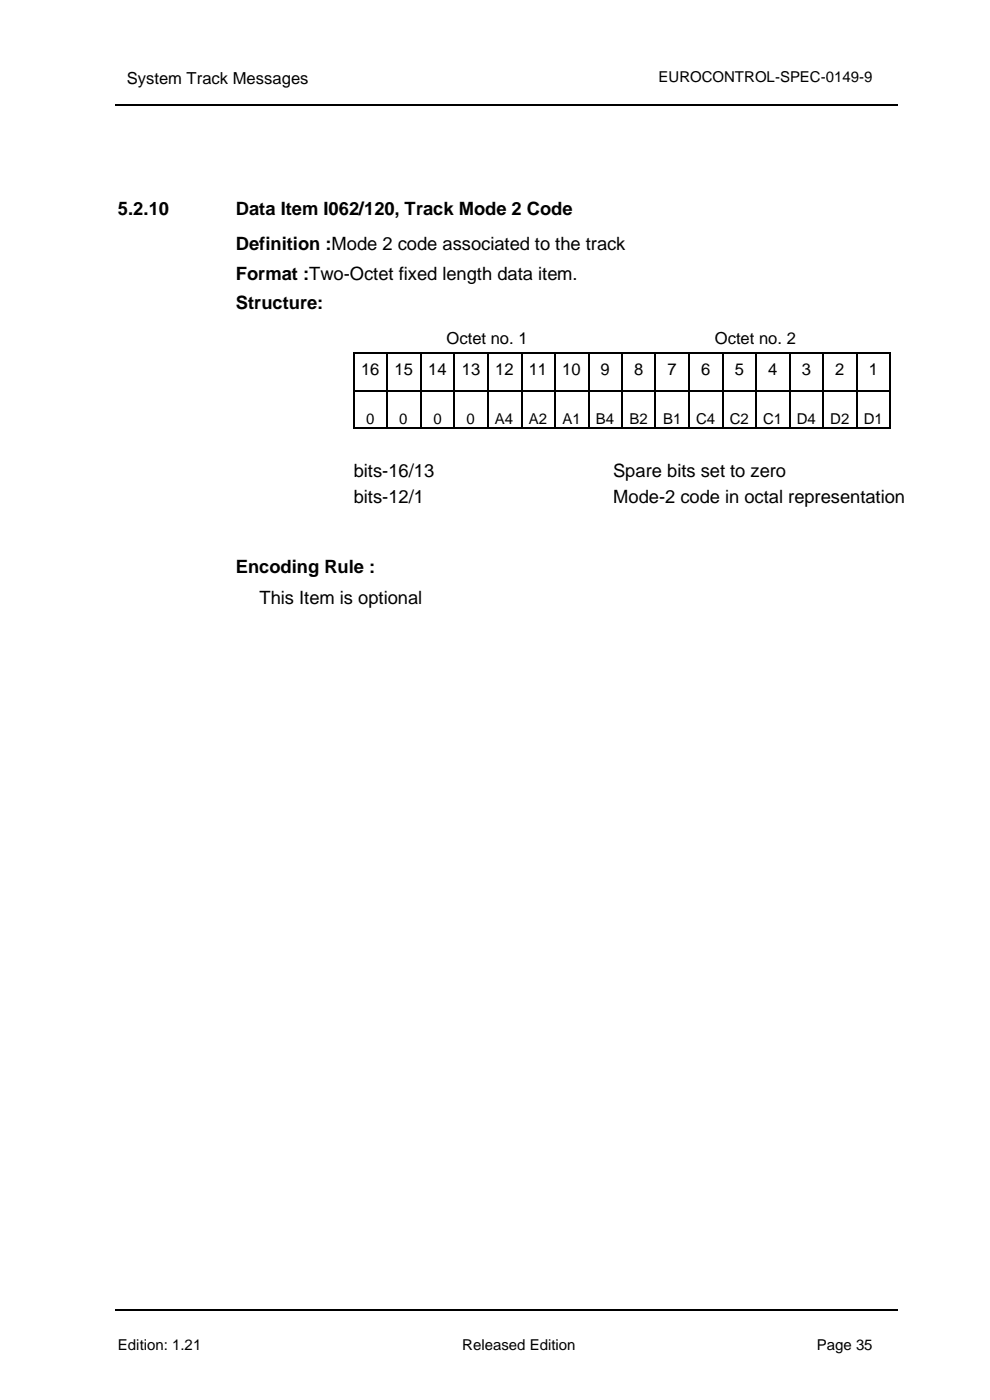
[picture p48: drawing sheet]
<svg xmlns="http://www.w3.org/2000/svg" width="210mm" height="297mm" viewBox="0 0 210 297" stroke-linecap="round" stroke-linejoin="round" font-family="sans-serif">
<defs><g id="words">
<g font-size="3.9">
<text x="25" y="45.6">5.2.10</text>
<text x="50" y="45.6">Data Item I062/120, Track Mode 2 Code</text>
<text x="50" y="53">Definition :Mode 2 code associated to the track</text>
<text x="50" y="59.3">Format :Two-Octet fixed length data item.</text>
<text x="50" y="65.7">Structure:</text>
<text x="75" y="101.2">bits-16/13</text>
<text x="130.1" y="101.2">Spare bits set to zero</text>
<text x="75" y="106.7">bits-12/1</text>
<text x="130.1" y="106.7">Mode-2 code in octal representation</text>
<text x="50" y="121.6">Encoding Rule :</text>
<text x="55" y="128.1">This Item is optional</text>
</g>
<g font-size="3.5">
<text x="26.9" y="17.7">System Track Messages</text>
<text x="94.7" y="73">Octet no. 1</text>
<text x="151.6" y="73">Octet no. 2</text>
<text x="76.6" y="79.5">16</text>
<text x="83.7" y="79.5">15</text>
<text x="90.9" y="79.5">14</text>
<text x="98" y="79.5">13</text>
<text x="105" y="79.5">12</text>
<text x="112.2" y="79.5">11</text>
<text x="119.3" y="79.5">10</text>
<text x="127.4" y="79.5">9</text>
<text x="134.5" y="79.5">8</text>
<text x="141.6" y="79.5">7</text>
<text x="148.7" y="79.5">6</text>
<text x="155.9" y="79.5">5</text>
<text x="163" y="79.5">4</text>
<text x="170.1" y="79.5">3</text>
<text x="177.2" y="79.5">2</text>
<text x="184.3" y="79.5">1</text>
<text x="75.6" y="87.6">151</text>
<text x="83.7" y="87.6">15</text>
<text x="90.9" y="87.6">14</text>
<text x="98" y="87.6">13</text>
<text x="105" y="87.6">12</text>
<text x="112.2" y="87.6">11</text>
<text x="119.3" y="87.6">10</text>
<text x="77.6" y="91.6">6</text>
</g>
<g font-size="3.2">
<text x="139.7" y="17.4">EUROCONTROL-SPEC-0149-9</text>
<text x="77.7" y="90">0</text>
<text x="84.7" y="90">0</text>
<text x="92" y="90">0</text>
<text x="99" y="90">0</text>
<text x="105" y="90">A4</text>
<text x="112.2" y="90">A2</text>
<text x="119.3" y="90">A1</text>
<text x="126.4" y="90">B4</text>
<text x="133.5" y="90">B2</text>
<text x="140.7" y="90">B1</text>
<text x="147.7" y="90">C4</text>
<text x="154.8" y="90">C2</text>
<text x="161.9" y="90">C1</text>
<text x="169" y="90">D4</text>
<text x="176.1" y="90">D2</text>
<text x="183.3" y="90">D1</text>
<text x="25" y="286.4">Edition: 1.21</text>
<text x="98.1" y="286.4">Released Edition</text>
<text x="173.3" y="286.4">Page 35</text>
</g>
</g></defs>
<g fill="none" stroke="#000" stroke-width=".25">
<path d="M24.5 22.3h166.1M75 75v7.9M75.4 74.9h6.7M82.2 75v7.9M82.3 74.9h6.9M89.3 75v7.9M89.4 74.9h6.9M96.4 75v7.9M96.5 74.9h6.9M103.5 75v7.9M103.6 74.9h6.9M110.6 75v7.9"/>
<path d="M110.8 74.9h6.8M117.8 75v7.9M117.9 74.9h6.8M124.9 75v7.9M125 74.9h6.7M131.9 75v7.9M132.1 74.9h6.8M139 75v7.9M139.2 74.9h6.8M146.2 75v7.9M146.3 74.9h6.8M153.3 75v7.9"/>
<path d="M153.4 74.9h6.9M160.4 75v7.9M160.5 74.9h6.9M167.5 75v7.9M167.6 74.9h6.9M174.6 75v7.9M174.7 74.9h6.9M181.7 75v7.9M181.9 74.9h6.8M188.8 75v7.9M75 83.1v7.5M75.2 83h6.9"/>
<path d="M75.2 90.8h6.9M82.2 83.1v7.5M82.3 83h6.9M82.3 90.8h6.9M89.3 83.1v7.5M89.4 83h6.9M89.4 90.8h6.9M96.4 83.1v7.5M96.5 83h6.9M96.5 90.8h6.9M103.5 83.1v7.5M103.6 83h6.9"/>
<path d="M103.6 90.8h6.9M110.6 83.1v7.5M110.8 83h6.8M110.8 90.8h6.8M117.8 83.1v7.5M117.9 83h6.8M117.9 90.8h6.8M124.9 83.1v7.5M125 83h6.8M125 90.8h6.8M131.9 83.1v7.5M132.1 83h6.8"/>
<path d="M132.1 90.8h6.8M139 83.1v7.5M139.2 83h6.8M139.2 90.8h6.8M146.2 83.1v7.5M146.3 83h6.8M146.3 90.8h6.8M153.3 83.1v7.5M153.4 83h6.9M153.4 90.8h6.9M160.4 83.1v7.5M160.5 83h6.9"/>
<path d="M160.5 90.8h6.9M167.5 83.1v7.5M167.6 83h6.9M167.6 90.8h6.9M174.6 83.1v7.5M174.7 83h6.9M174.7 90.8h6.9M181.7 83.1v7.5M181.9 83h6.8M181.9 90.8h6.8M188.8 83.1v7.5M24.5 278h166.1"/>
</g>
<g fill="#000">
<path d="M74.9 74.7h.3v.3h-.3z" fill-rule="evenodd"/>
<path d="M74.9 74.7h.3v.3h-.3z" fill-rule="evenodd"/>
<path d="M75.2 74.7h.2v.3h-.2z" fill-rule="evenodd"/>
<path d="M82.1 74.7h.2v.3h-.2z" fill-rule="evenodd"/>
<path d="M89.2 74.7h.2v.3h-.2z" fill-rule="evenodd"/>
<path d="M96.3 74.7h.2v.3h-.2z" fill-rule="evenodd"/>
<path d="M103.4 74.7h.2v.3h-.2z" fill-rule="evenodd"/>
<path d="M110.5 74.7h.3v.3h-.3z" fill-rule="evenodd"/>
<path d="M117.6 74.7h.3v.3h-.3z" fill-rule="evenodd"/>
<path d="M124.7 74.7h.3v.3h-.3z" fill-rule="evenodd"/>
<path d="M131.7 74.7h.3v.3h-.3z" fill-rule="evenodd"/>
<path d="M131.8 74.7h.3v.3h-.3z" fill-rule="evenodd"/>
<path d="M138.9 74.7h.3v.3h-.3z" fill-rule="evenodd"/>
<path d="M146 74.7h.3v.3h-.3z" fill-rule="evenodd"/>
<path d="M153.1 74.7h.3v.3h-.3z" fill-rule="evenodd"/>
<path d="M160.3 74.7h.2v.3h-.2z" fill-rule="evenodd"/>
<path d="M167.4 74.7h.2v.3h-.2z" fill-rule="evenodd"/>
<path d="M174.5 74.7h.2v.3h-.2z" fill-rule="evenodd"/>
<path d="M181.6 74.7h.3v.3h-.3z" fill-rule="evenodd"/>
<path d="M188.7 74.7h.3v.3h-.3z" fill-rule="evenodd"/>
<path d="M188.7 74.7h.3v.3h-.3z" fill-rule="evenodd"/>
<path d="M74.9 82.9h.3v.2h-.3z" fill-rule="evenodd"/>
<path d="M74.9 90.6h.3v.3h-.3z" fill-rule="evenodd"/>
<path d="M74.9 90.6h.3v.3h-.3z" fill-rule="evenodd"/>
<path d="M82.1 82.9h.2v.2h-.2z" fill-rule="evenodd"/>
<path d="M82.1 90.6h.2v.3h-.2z" fill-rule="evenodd"/>
<path d="M89.2 82.9h.2v.2h-.2z" fill-rule="evenodd"/>
<path d="M89.2 90.6h.2v.3h-.2z" fill-rule="evenodd"/>
<path d="M96.3 82.9h.2v.2h-.2z" fill-rule="evenodd"/>
<path d="M96.3 90.6h.2v.3h-.2z" fill-rule="evenodd"/>
<path d="M103.4 82.9h.2v.2h-.2z" fill-rule="evenodd"/>
<path d="M103.4 90.6h.2v.3h-.2z" fill-rule="evenodd"/>
<path d="M110.5 82.9h.3v.2h-.3z" fill-rule="evenodd"/>
<path d="M110.5 90.6h.3v.3h-.3z" fill-rule="evenodd"/>
<path d="M117.6 82.9h.3v.2h-.3z" fill-rule="evenodd"/>
<path d="M117.6 90.6h.3v.3h-.3z" fill-rule="evenodd"/>
<path d="M124.7 82.9h.3v.2h-.3z" fill-rule="evenodd"/>
<path d="M124.7 90.6h.3v.3h-.3z" fill-rule="evenodd"/>
<path d="M131.8 82.9h.3v.2h-.3z" fill-rule="evenodd"/>
<path d="M131.8 90.6h.3v.3h-.3z" fill-rule="evenodd"/>
<path d="M138.9 82.9h.3v.2h-.3z" fill-rule="evenodd"/>
<path d="M138.9 90.6h.3v.3h-.3z" fill-rule="evenodd"/>
<path d="M146 82.9h.3v.2h-.3z" fill-rule="evenodd"/>
<path d="M146 90.6h.3v.3h-.3z" fill-rule="evenodd"/>
<path d="M153.1 82.9h.3v.2h-.3z" fill-rule="evenodd"/>
<path d="M153.1 90.6h.3v.3h-.3z" fill-rule="evenodd"/>
<path d="M160.3 82.9h.2v.2h-.2z" fill-rule="evenodd"/>
<path d="M160.3 90.6h.2v.3h-.2z" fill-rule="evenodd"/>
<path d="M167.4 82.9h.2v.2h-.2z" fill-rule="evenodd"/>
<path d="M167.4 90.6h.2v.3h-.2z" fill-rule="evenodd"/>
<path d="M174.5 82.9h.2v.2h-.2z" fill-rule="evenodd"/>
<path d="M174.5 90.6h.2v.3h-.2z" fill-rule="evenodd"/>
<path d="M181.6 82.9h.3v.2h-.3z" fill-rule="evenodd"/>
<path d="M181.6 90.6h.3v.3h-.3z" fill-rule="evenodd"/>
<path d="M188.7 82.9h.3v.2h-.3z" fill-rule="evenodd"/>
<path d="M188.7 90.6h.3v.3h-.3z" fill-rule="evenodd"/>
<path d="M188.7 90.6h.3v.3h-.3z" fill-rule="evenodd"/>
</g>
<use href="#words"/>
</svg>
